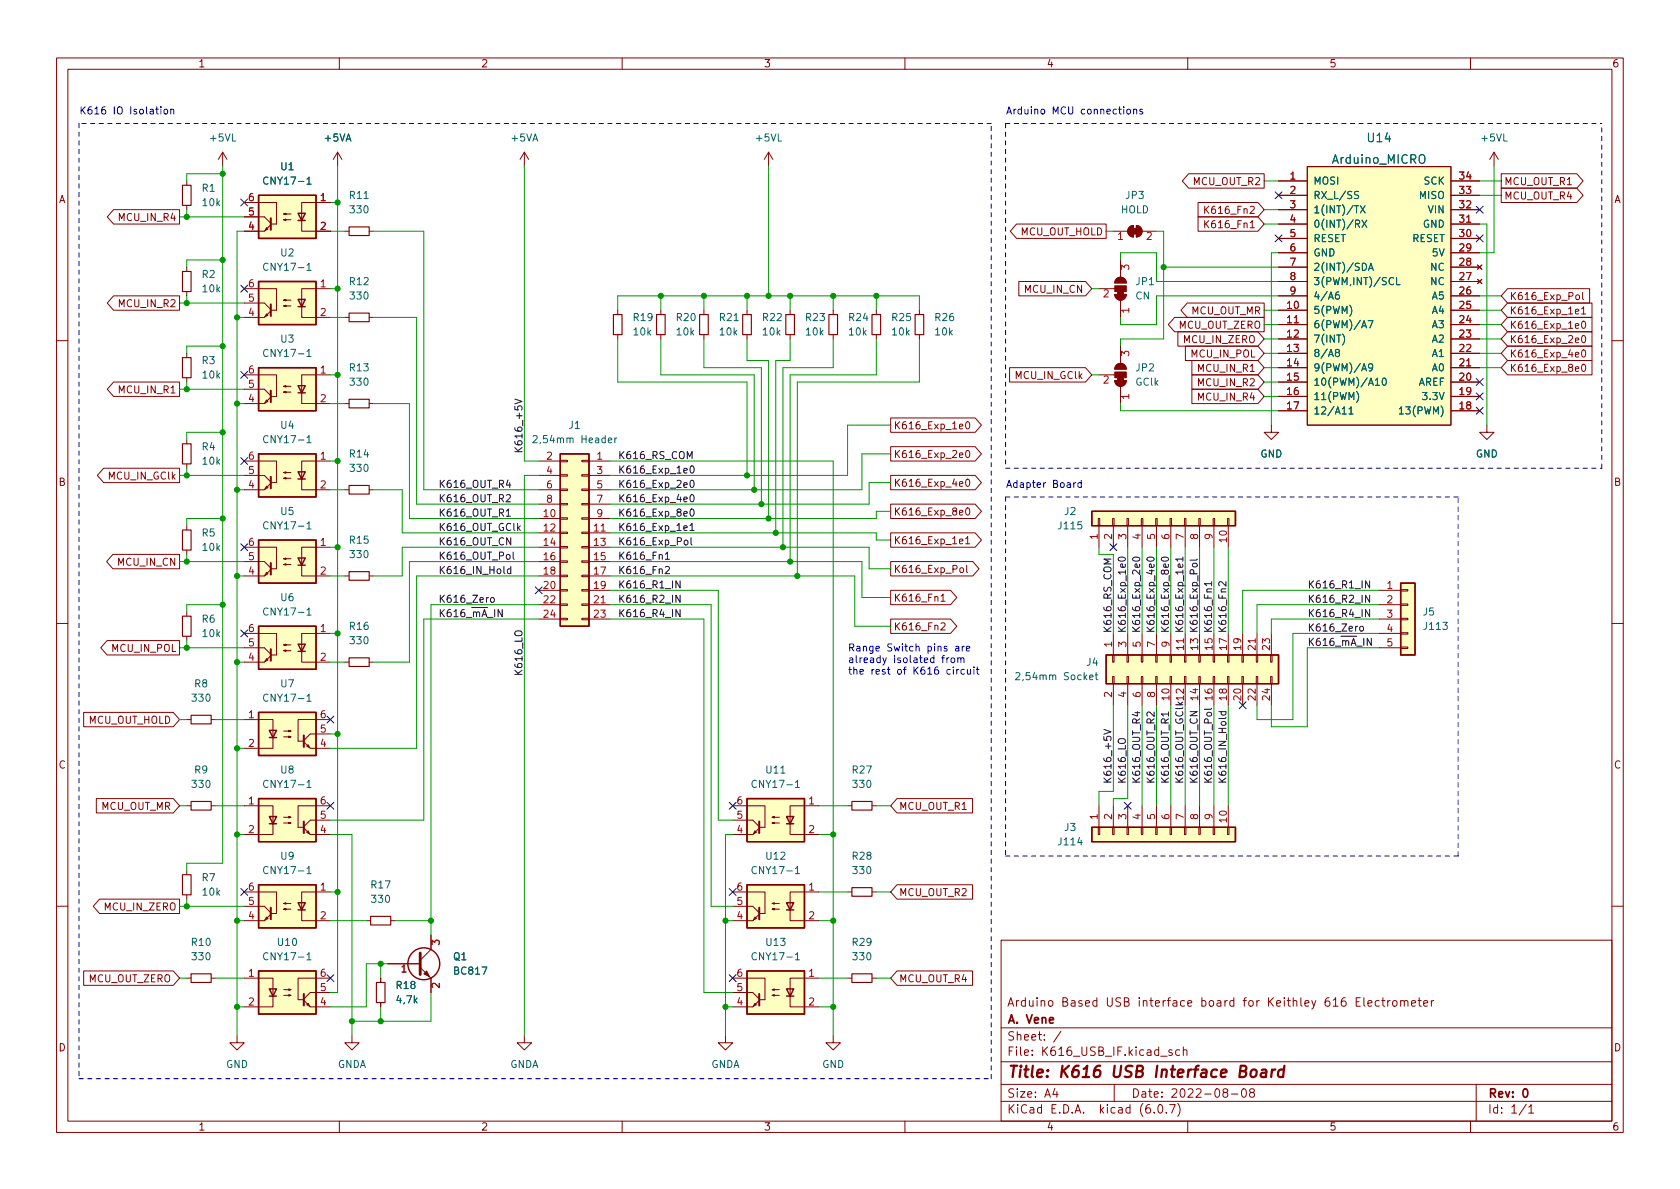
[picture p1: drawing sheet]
<svg xmlns="http://www.w3.org/2000/svg" width="297mm" height="210mm" viewBox="0 0 297 210" stroke-linecap="round" stroke-linejoin="round" font-family="sans-serif">
<defs><g id="words">
<text font-size="2.8" fill="#840000" x="178" y="190.6">Title: K616 USB Interface Board</text>
<g font-size="2.1" fill="#006464">
<text x="235.6" y="29">Arduino_MICRO</text>
<text x="241.9" y="25.1">U14</text>
</g>
<g font-size="2.1" fill="#840000">
<text x="178" y="178">Arduino Based USB interface board for Keithley 616 Electrometer</text>
<text x="178" y="184">Sheet: /</text>
<text x="178" y="181">A. Vene</text>
<text x="178" y="186.7">File: K616_USB_IF.kicad_sch</text>
<text x="178" y="196.9">KiCad E.D.A. kicad (6.0.7)</text>
<text x="178" y="194.1">Size: A4</text>
<text x="200" y="194.1">Date: 2022-08-08</text>
<text x="263" y="194.1">Rev: 0</text>
<text x="263" y="196.9">Id: 1/1</text>
</g>
<g font-size="1.8" fill="#840000">
<text x="35" y="11.9">1</text>
<text x="85" y="11.9">2</text>
<text x="135" y="11.9">3</text>
<text x="185" y="11.9">4</text>
<text x="235" y="11.9">5</text>
<text x="285" y="11.9">6</text>
<text x="10.3" y="35.9">A</text>
<text x="211.1" y="32.7">MCU_OUT_R2</text>
<text x="265.9" y="32.7">MCU_OUT_R1</text>
<text x="265.9" y="35.3">MCU_OUT_R4</text>
<text x="285.3" y="35.9">A</text>
<text x="21.2" y="39.1">MCU_IN_R4</text>
<text x="180.4" y="41.6">MCU_OUT_HOLD</text>
<text x="213.7" y="37.8">K616_Fn2</text>
<text x="213.7" y="40.3">K616_Fn1</text>
<text x="181.3" y="51.8">MCU_IN_CN</text>
<text x="266.9" y="53">K616_Exp_Pol</text>
<text x="21.2" y="54.3">MCU_IN_R2</text>
<text x="208.4" y="58.1">MCU_OUT_ZERO</text>
<text x="210.6" y="55.6">MCU_OUT_MR</text>
<text x="266.9" y="58.1">K616_Exp_1e0</text>
<text x="266.9" y="55.6">K616_Exp_1e1</text>
<text x="209.4" y="60.7">MCU_IN_ZERO</text>
<text x="210.7" y="63.2">MCU_IN_POL</text>
<text x="212.1" y="65.7">MCU_IN_R1</text>
<text x="266.9" y="65.7">K616_Exp_8e0</text>
<text x="266.9" y="60.7">K616_Exp_2e0</text>
<text x="266.9" y="63.2">K616_Exp_4e0</text>
<text x="21.2" y="69.6">MCU_IN_R1</text>
<text x="179.7" y="67">MCU_IN_GClk</text>
<text x="212.1" y="70.8">MCU_IN_R4</text>
<text x="212.1" y="68.3">MCU_IN_R2</text>
<text x="158" y="75.9">K616_Exp_1e0</text>
<text x="158" y="81">K616_Exp_2e0</text>
<text x="10.3" y="85.9">B</text>
<text x="19.4" y="84.8">MCU_IN_GClk</text>
<text x="158" y="86.1">K616_Exp_4e0</text>
<text x="285.3" y="85.9">B</text>
<text x="158" y="91.1">K616_Exp_8e0</text>
<text x="21" y="100">MCU_IN_CN</text>
<text x="158" y="101.3">K616_Exp_Pol</text>
<text x="158" y="96.2">K616_Exp_1e1</text>
<text x="158" y="106.4">K616_Fn1</text>
<text x="158" y="111.5">K616_Fn2</text>
<text x="19.9" y="115.3">MCU_IN_POL</text>
<text x="15.6" y="128">MCU_OUT_HOLD</text>
<text x="10.3" y="135.9">C</text>
<text x="285.3" y="135.9">C</text>
<text x="17.8" y="143.2">MCU_OUT_MR</text>
<text x="158.9" y="143.2">MCU_OUT_R1</text>
<text x="18.6" y="161">MCU_IN_ZERO</text>
<text x="158.9" y="158.5">MCU_OUT_R2</text>
<text x="15.7" y="173.7">MCU_OUT_ZERO</text>
<text x="158.9" y="173.7">MCU_OUT_R4</text>
<text x="10.3" y="185.9">D</text>
<text x="285.3" y="185.9">D</text>
<text x="35" y="199.9">1</text>
<text x="85" y="199.9">2</text>
<text x="135" y="199.9">3</text>
<text x="185" y="199.9">4</text>
<text x="235" y="199.9">5</text>
<text x="285" y="199.9">6</text>
</g>
<g font-size="1.8" fill="#0000c2">
<text x="14" y="20.2">K616 IO Isolation</text>
<text x="177.8" y="20.2">Arduino MCU connections</text>
<text x="177.8" y="86.3">Adapter Board</text>
<text x="149.9" y="115.2">Range Switch pins are</text>
<text x="149.9" y="117.2">already isolated from</text>
<text x="149.9" y="119.3">the rest of K616 circuit</text>
</g>
<g font-size="1.8" fill="#006464">
<text x="37.2" y="25">+5VL</text>
<text x="57.5" y="25">+5VA</text>
<text x="90.5" y="25">+5VA</text>
<text x="133.8" y="25">+5VL</text>
<text x="262" y="25">+5VL</text>
<text x="35.7" y="33.9">R1</text>
<text x="47.2" y="32.6">CNY17-1</text>
<text x="49.7" y="30.1">U1</text>
<text x="61.9" y="35.2">R11</text>
<text x="199.1" y="35.2">JP3</text>
<text x="232.2" y="32.6">MOSI</text>
<text x="232.2" y="35.2">RX_L/SS</text>
<text x="251" y="35.2">MISO</text>
<text x="251.8" y="32.6">SCK</text>
<text x="35.9" y="36.4">10k</text>
<text x="62" y="37.7">330</text>
<text x="198.2" y="37.7">HOLD</text>
<text x="232.2" y="37.7">1(INT)/TX</text>
<text x="232.2" y="40.3">0(INT)/RX</text>
<text x="251.6" y="40.3">GND</text>
<text x="252.6" y="37.7">VIN</text>
<text x="47.2" y="47.9">CNY17-1</text>
<text x="49.7" y="45.3">U2</text>
<text x="232.2" y="42.8">RESET</text>
<text x="232.2" y="45.3">GND</text>
<text x="232.2" y="47.9">2(INT)/SDA</text>
<text x="249.6" y="42.8">RESET</text>
<text x="253" y="47.9">NC</text>
<text x="253.4" y="45.3">5V</text>
<text x="35.7" y="49.1">R2</text>
<text x="35.9" y="51.7">10k</text>
<text x="61.9" y="50.4">R12</text>
<text x="62" y="53">330</text>
<text x="200.8" y="53">CN</text>
<text x="200.9" y="50.4">JP1</text>
<text x="232.2" y="50.4">3(PWM,INT)/SCL</text>
<text x="232.2" y="53">4/A6</text>
<text x="253" y="50.4">NC</text>
<text x="253.3" y="53">A5</text>
<text x="112.1" y="56.8">R19</text>
<text x="112.1" y="59.3">10k</text>
<text x="119.7" y="56.8">R20</text>
<text x="119.7" y="59.3">10k</text>
<text x="127.3" y="56.8">R21</text>
<text x="127.3" y="59.3">10k</text>
<text x="134.9" y="56.8">R22</text>
<text x="134.9" y="59.3">10k</text>
<text x="142.5" y="56.8">R23</text>
<text x="142.6" y="59.3">10k</text>
<text x="150.2" y="56.8">R24</text>
<text x="150.2" y="59.3">10k</text>
<text x="157.8" y="56.8">R25</text>
<text x="157.8" y="59.3">10k</text>
<text x="165.4" y="56.8">R26</text>
<text x="165.4" y="59.3">10k</text>
<text x="232.2" y="55.5">5(PWM)</text>
<text x="232.2" y="58">6(PWM)/A7</text>
<text x="253.3" y="58">A3</text>
<text x="253.3" y="55.5">A4</text>
<text x="35.7" y="64.4">R3</text>
<text x="47.2" y="63.1">CNY17-1</text>
<text x="49.7" y="60.6">U3</text>
<text x="61.9" y="65.7">R13</text>
<text x="200.9" y="65.7">JP2</text>
<text x="232.2" y="60.6">7(INT)</text>
<text x="232.2" y="63.1">8/A8</text>
<text x="232.2" y="65.7">9(PWM)/A9</text>
<text x="253.3" y="65.7">A0</text>
<text x="253.3" y="63.1">A1</text>
<text x="253.3" y="60.6">A2</text>
<text x="35.9" y="66.9">10k</text>
<text x="62" y="68.2">330</text>
<text x="200.8" y="68.2">GClk</text>
<text x="232.2" y="68.2">10(PWM)/A10</text>
<text x="232.2" y="70.7">11(PWM)</text>
<text x="250.7" y="68.2">AREF</text>
<text x="251.9" y="70.7">3.3V</text>
<text x="49.7" y="75.8">U4</text>
<text x="100.6" y="75.8">J1</text>
<text x="232.2" y="73.3">12/A11</text>
<text x="248.1" y="73.3">13(PWM)</text>
<text x="35.7" y="79.6">R4</text>
<text x="35.9" y="82.2">10k</text>
<text x="47.2" y="78.4">CNY17-1</text>
<text x="61.9" y="80.9">R14</text>
<text x="62" y="83.4">330</text>
<text x="95.1" y="78.4">2,54mm Header</text>
<text x="222.8" y="80.9">GND</text>
<text x="260.9" y="80.9">GND</text>
<text x="35.7" y="94.9">R5</text>
<text x="47.2" y="93.6">CNY17-1</text>
<text x="49.7" y="91.1">U5</text>
<text x="187.3" y="93.6">J115</text>
<text x="188.2" y="91.1">J2</text>
<text x="35.9" y="97.4">10k</text>
<text x="61.9" y="96.1">R15</text>
<text x="62" y="98.7">330</text>
<text x="49.7" y="106.3">U6</text>
<text x="35.7" y="110.1">R6</text>
<text x="35.9" y="112.6">10k</text>
<text x="47.2" y="108.8">CNY17-1</text>
<text x="61.9" y="111.4">R16</text>
<text x="62" y="113.9">330</text>
<text x="251.6" y="108.8">J5</text>
<text x="251.9" y="111.4">J113</text>
<text x="192.2" y="117.7">J4</text>
<text x="34.1" y="124.1">330</text>
<text x="34.4" y="121.5">R8</text>
<text x="47.2" y="124.1">CNY17-1</text>
<text x="49.7" y="121.5">U7</text>
<text x="180.4" y="120.3">2,54mm Socket</text>
<text x="34.4" y="136.8">R9</text>
<text x="49.7" y="136.8">U8</text>
<text x="135.5" y="136.8">U11</text>
<text x="150.8" y="136.8">R27</text>
<text x="34.1" y="139.3">330</text>
<text x="47.2" y="139.3">CNY17-1</text>
<text x="133.5" y="139.3">CNY17-1</text>
<text x="150.9" y="139.3">330</text>
<text x="187.3" y="149.5">J114</text>
<text x="188.2" y="146.9">J3</text>
<text x="35.7" y="155.8">R7</text>
<text x="47.2" y="154.6">CNY17-1</text>
<text x="49.7" y="152">U9</text>
<text x="133.5" y="154.6">CNY17-1</text>
<text x="135.5" y="152">U12</text>
<text x="150.8" y="152">R28</text>
<text x="150.9" y="154.6">330</text>
<text x="35.9" y="158.4">10k</text>
<text x="65.7" y="157.1">R17</text>
<text x="65.8" y="159.6">330</text>
<text x="33.9" y="167.3">R10</text>
<text x="49.2" y="167.3">U10</text>
<text x="135.5" y="167.3">U13</text>
<text x="150.8" y="167.3">R29</text>
<text x="34.1" y="169.8">330</text>
<text x="47.2" y="169.8">CNY17-1</text>
<text x="80.2" y="169.8">Q1</text>
<text x="80.4" y="172.3">BC817</text>
<text x="133.5" y="169.8">CNY17-1</text>
<text x="150.9" y="169.8">330</text>
<text x="70.2" y="174.9">R18</text>
<text x="70.2" y="177.4">4,7k</text>
<text x="39.9" y="188.8">GND</text>
<text x="59.6" y="188.8">GNDA</text>
<text x="90.1" y="188.8">GNDA</text>
<text x="125.7" y="188.8">GNDA</text>
<text x="145.4" y="188.8">GND</text>
</g>
<g font-size="1.8" fill="#a90000">
<text x="44" y="35.6">6</text>
<text x="56.7" y="35.6">1</text>
<text x="228.1" y="31.7">1</text>
<text x="228.1" y="34.3">2</text>
<text x="258.1" y="34.3">33</text>
<text x="258.1" y="31.7">34</text>
<text x="44" y="40.6">4</text>
<text x="44" y="38.1">5</text>
<text x="56.7" y="40.6">2</text>
<text x="228.1" y="36.8">3</text>
<text x="228.1" y="39.4">4</text>
<text x="228.1" y="41.9">5</text>
<text x="258.1" y="41.9">30</text>
<text x="258.1" y="39.4">31</text>
<text x="258.1" y="36.8">32</text>
<text x="197.6" y="42.4">1</text>
<text x="199.6" y="47.7" transform="rotate(-90 199.6 47.7)">3</text>
<text x="202.7" y="42.4">2</text>
<text x="228.1" y="44.4">6</text>
<text x="228.1" y="47">7</text>
<text x="258.1" y="47">28</text>
<text x="258.1" y="44.4">29</text>
<text x="44" y="53.3">5</text>
<text x="44" y="50.8">6</text>
<text x="56.7" y="50.8">1</text>
<text x="195.1" y="52.6">2</text>
<text x="228.1" y="49.5">8</text>
<text x="228.1" y="52.1">9</text>
<text x="258.1" y="52.1">26</text>
<text x="258.1" y="49.5">27</text>
<text x="44" y="55.9">4</text>
<text x="56.7" y="55.9">2</text>
<text x="199.6" y="55.4" transform="rotate(-90 199.6 55.4)">1</text>
<text x="227.6" y="54.6">10</text>
<text x="227.6" y="57.1">11</text>
<text x="227.6" y="59.7">12</text>
<text x="258.1" y="59.7">23</text>
<text x="258.1" y="57.1">24</text>
<text x="258.1" y="54.6">25</text>
<text x="199.6" y="63" transform="rotate(-90 199.6 63)">3</text>
<text x="227.6" y="62.2">13</text>
<text x="227.6" y="64.8">14</text>
<text x="258.1" y="64.8">21</text>
<text x="258.1" y="62.2">22</text>
<text x="44" y="71.1">4</text>
<text x="44" y="68.6">5</text>
<text x="44" y="66">6</text>
<text x="56.7" y="66">1</text>
<text x="56.7" y="71.1">2</text>
<text x="195.1" y="67.8">2</text>
<text x="199.6" y="70.6" transform="rotate(-90 199.6 70.6)">1</text>
<text x="227.6" y="67.3">15</text>
<text x="227.6" y="69.8">16</text>
<text x="258.1" y="69.8">19</text>
<text x="258.1" y="67.3">20</text>
<text x="227.6" y="72.4">17</text>
<text x="258.1" y="72.4">18</text>
<text x="44" y="83.8">5</text>
<text x="44" y="81.3">6</text>
<text x="56.7" y="81.3">1</text>
<text x="96.7" y="81.3">2</text>
<text x="96.7" y="83.8">4</text>
<text x="105.6" y="81.3">1</text>
<text x="105.6" y="83.8">3</text>
<text x="44" y="86.4">4</text>
<text x="56.7" y="86.4">2</text>
<text x="96.7" y="86.4">6</text>
<text x="96.7" y="88.9">8</text>
<text x="105.6" y="86.4">5</text>
<text x="105.6" y="88.9">7</text>
<text x="96.2" y="91.4">10</text>
<text x="96.2" y="94">12</text>
<text x="105.1" y="94">11</text>
<text x="105.6" y="91.4">9</text>
<text x="194.1" y="95.4" transform="rotate(-90 194.1 95.4)">1</text>
<text x="196.6" y="95.4" transform="rotate(-90 196.6 95.4)">2</text>
<text x="199.1" y="95.4" transform="rotate(-90 199.1 95.4)">3</text>
<text x="201.7" y="95.4" transform="rotate(-90 201.7 95.4)">4</text>
<text x="204.2" y="95.4" transform="rotate(-90 204.2 95.4)">5</text>
<text x="206.8" y="95.4" transform="rotate(-90 206.8 95.4)">6</text>
<text x="209.3" y="95.4" transform="rotate(-90 209.3 95.4)">7</text>
<text x="211.8" y="95.4" transform="rotate(-90 211.8 95.4)">8</text>
<text x="214.4" y="95.4" transform="rotate(-90 214.4 95.4)">9</text>
<text x="216.9" y="95.8" transform="rotate(-90 216.9 95.8)">10</text>
<text x="44" y="101.6">4</text>
<text x="44" y="99.1">5</text>
<text x="44" y="96.5">6</text>
<text x="56.7" y="96.5">1</text>
<text x="56.7" y="101.6">2</text>
<text x="96.2" y="96.5">14</text>
<text x="96.2" y="99.1">16</text>
<text x="96.2" y="101.6">18</text>
<text x="105.1" y="96.5">13</text>
<text x="105.1" y="99.1">15</text>
<text x="105.1" y="101.6">17</text>
<text x="96.2" y="104.1">20</text>
<text x="96.2" y="106.7">22</text>
<text x="105.1" y="104.1">19</text>
<text x="105.1" y="106.7">21</text>
<text x="245.3" y="104.1">1</text>
<text x="245.3" y="106.7">2</text>
<text x="44" y="111.8">6</text>
<text x="56.7" y="111.8">1</text>
<text x="96.2" y="109.2">24</text>
<text x="105.1" y="109.2">23</text>
<text x="245.3" y="109.2">3</text>
<text x="245.3" y="111.8">4</text>
<text x="44" y="116.8">4</text>
<text x="44" y="114.3">5</text>
<text x="56.7" y="116.8">2</text>
<text x="196.6" y="114.4" transform="rotate(-90 196.6 114.4)">1</text>
<text x="199.1" y="114.4" transform="rotate(-90 199.1 114.4)">3</text>
<text x="201.7" y="114.4" transform="rotate(-90 201.7 114.4)">5</text>
<text x="204.2" y="114.4" transform="rotate(-90 204.2 114.4)">7</text>
<text x="206.8" y="114.4" transform="rotate(-90 206.8 114.4)">9</text>
<text x="219.5" y="114.9" transform="rotate(-90 219.5 114.9)">19</text>
<text x="222" y="114.9" transform="rotate(-90 222 114.9)">21</text>
<text x="224.5" y="114.9" transform="rotate(-90 224.5 114.9)">23</text>
<text x="245.3" y="114.3">5</text>
<text x="196.6" y="123.3" transform="rotate(-90 196.6 123.3)">2</text>
<text x="199.1" y="123.3" transform="rotate(-90 199.1 123.3)">4</text>
<text x="201.7" y="123.3" transform="rotate(-90 201.7 123.3)">6</text>
<text x="204.2" y="123.3" transform="rotate(-90 204.2 123.3)">8</text>
<text x="206.8" y="123.8" transform="rotate(-90 206.8 123.8)">10</text>
<text x="211.8" y="123.8" transform="rotate(-90 211.8 123.8)">14</text>
<text x="214.4" y="123.8" transform="rotate(-90 214.4 123.8)">16</text>
<text x="216.9" y="123.8" transform="rotate(-90 216.9 123.8)">18</text>
<text x="219.5" y="123.8" transform="rotate(-90 219.5 123.8)">20</text>
<text x="222" y="123.8" transform="rotate(-90 222 123.8)">22</text>
<text x="224.5" y="123.8" transform="rotate(-90 224.5 123.8)">24</text>
<text x="44" y="127">1</text>
<text x="56.7" y="129.5">5</text>
<text x="56.7" y="127">6</text>
<text x="44" y="132.1">2</text>
<text x="56.7" y="132.1">4</text>
<text x="44" y="142.2">1</text>
<text x="56.7" y="142.2">6</text>
<text x="130.3" y="142.2">6</text>
<text x="143" y="142.2">1</text>
<text x="44" y="147.3">2</text>
<text x="56.7" y="147.3">4</text>
<text x="56.7" y="144.8">5</text>
<text x="130.3" y="147.3">4</text>
<text x="130.3" y="144.8">5</text>
<text x="143" y="147.3">2</text>
<text x="194.1" y="144.9" transform="rotate(-90 194.1 144.9)">1</text>
<text x="196.6" y="144.9" transform="rotate(-90 196.6 144.9)">2</text>
<text x="199.1" y="144.9" transform="rotate(-90 199.1 144.9)">3</text>
<text x="201.7" y="144.9" transform="rotate(-90 201.7 144.9)">4</text>
<text x="204.2" y="144.9" transform="rotate(-90 204.2 144.9)">5</text>
<text x="206.8" y="144.9" transform="rotate(-90 206.8 144.9)">6</text>
<text x="209.3" y="144.9" transform="rotate(-90 209.3 144.9)">7</text>
<text x="211.8" y="144.9" transform="rotate(-90 211.8 144.9)">8</text>
<text x="214.4" y="144.9" transform="rotate(-90 214.4 144.9)">9</text>
<text x="216.9" y="145.4" transform="rotate(-90 216.9 145.4)">10</text>
<text x="44" y="160">5</text>
<text x="44" y="157.5">6</text>
<text x="56.7" y="157.5">1</text>
<text x="130.3" y="160">5</text>
<text x="130.3" y="157.5">6</text>
<text x="143" y="157.5">1</text>
<text x="44" y="162.6">4</text>
<text x="56.7" y="162.6">2</text>
<text x="77.7" y="167.1" transform="rotate(-90 77.7 167.1)">3</text>
<text x="130.3" y="162.6">4</text>
<text x="143" y="162.6">2</text>
<text x="44" y="172.7">1</text>
<text x="56.7" y="172.7">6</text>
<text x="70.9" y="172">1</text>
<text x="130.3" y="172.7">6</text>
<text x="143" y="172.7">1</text>
<text x="44" y="177.8">2</text>
<text x="56.7" y="177.8">4</text>
<text x="56.7" y="175.3">5</text>
<text x="77.7" y="174.7" transform="rotate(-90 77.7 174.7)">2</text>
<text x="130.3" y="177.8">4</text>
<text x="130.3" y="175.3">5</text>
<text x="143" y="177.8">2</text>
</g>
<g font-size="1.8" fill="#0f0f0f">
<text x="92.4" y="80.3" transform="rotate(-90 92.4 80.3)">K616_+5V</text>
<text x="109.2" y="83.7">K616_Exp_1e0</text>
<text x="109.2" y="81.2">K616_RS_COM</text>
<text x="77.5" y="86.3">K616_OUT_R4</text>
<text x="77.5" y="88.8">K616_OUT_R2</text>
<text x="109.2" y="88.8">K616_Exp_4e0</text>
<text x="109.2" y="86.3">K616_Exp_2e0</text>
<text x="77.5" y="91.3">K616_OUT_R1</text>
<text x="77.5" y="93.9">K616_OUT_GClk</text>
<text x="109.2" y="91.3">K616_Exp_8e0</text>
<text x="109.2" y="93.9">K616_Exp_1e1</text>
<text x="77.5" y="96.4">K616_OUT_CN</text>
<text x="77.5" y="101.5">K616_IN_Hold</text>
<text x="77.5" y="99">K616_OUT_Pol</text>
<text x="109.2" y="96.4">K616_Exp_Pol</text>
<text x="109.2" y="99">K616_Fn1</text>
<text x="109.2" y="101.5">K616_Fn2</text>
<text x="77.5" y="106.6">K616_Zero</text>
<text x="109.2" y="104">K616_R1_IN</text>
<text x="109.2" y="106.6">K616_R2_IN</text>
<text x="231.1" y="104">K616_R1_IN</text>
<text x="231.1" y="106.6">K616_R2_IN</text>
<text x="77.5" y="109.1">K616_~{mA}_IN</text>
<text x="109.2" y="109.1">K616_R4_IN</text>
<text x="196.5" y="112" transform="rotate(-90 196.5 112)">K616_RS_COM</text>
<text x="199" y="112" transform="rotate(-90 199 112)">K616_Exp_1e0</text>
<text x="201.6" y="112" transform="rotate(-90 201.6 112)">K616_Exp_2e0</text>
<text x="204.1" y="112" transform="rotate(-90 204.1 112)">K616_Exp_4e0</text>
<text x="206.7" y="112" transform="rotate(-90 206.7 112)">K616_Exp_8e0</text>
<text x="231.1" y="109.1">K616_R4_IN</text>
<text x="231.1" y="111.7">K616_Zero</text>
<text x="92.4" y="119.6" transform="rotate(-90 92.4 119.6)">K616_LO</text>
<text x="209.3" y="114.9" transform="rotate(-90 209.3 114.9)">11 K616_Exp_1e1</text>
<text x="211.8" y="114.9" transform="rotate(-90 211.8 114.9)">13 K616_Exp_Pol</text>
<text x="214.4" y="114.9" transform="rotate(-90 214.4 114.9)">15 K616_Fn1</text>
<text x="216.9" y="114.9" transform="rotate(-90 216.9 114.9)">17 K616_Fn2</text>
<text x="231.1" y="114.2">K616_~{mA}_IN</text>
<text x="196.5" y="138.7" transform="rotate(-90 196.5 138.7)">K616_+5V</text>
<text x="199" y="138.7" transform="rotate(-90 199 138.7)">K616_LO</text>
<text x="201.6" y="138.7" transform="rotate(-90 201.6 138.7)">K616_OUT_R4</text>
<text x="204.1" y="138.7" transform="rotate(-90 204.1 138.7)">K616_OUT_R2</text>
<text x="206.7" y="138.7" transform="rotate(-90 206.7 138.7)">K616_OUT_R1</text>
<text x="209.2" y="138.7" transform="rotate(-90 209.2 138.7)">K616_OUT_GClk 12</text>
<text x="211.7" y="138.7" transform="rotate(-90 211.7 138.7)">K616_OUT_CN</text>
<text x="214.3" y="138.7" transform="rotate(-90 214.3 138.7)">K616_OUT_Pol</text>
<text x="216.8" y="138.7" transform="rotate(-90 216.8 138.7)">K616_IN_Hold</text>
</g>
</g></defs>
<g fill="none" stroke="#840000" stroke-width=".18">
<path d="M10 10.2h277v190.1h-277zM12 12.2h273v186.1h-273zM60 10.2v2M110 10.2v2M160 10.2v2M210 10.2v2M260 10.2v2M20.1 37.1h11.6v2.5h-11.6l-1.1-1.3zM33 32v.8M33 36.3v.8M39.4 26.9l-.8 1.3M39.4 26.9v2.6"/>
<path d="M39.4 26.9l.7 1.3M43.2 35.8h5.7v3.8h-1M43.2 38.3h3.5l1.2 1.2M47.9 39.7l-1.2 1.2h-3.5M50.2 38.9l.3-.2v.3l-.3-.1h1.2M50.2 37.8l.3-.1v.3l-.3-.2h1.2M53.3 39v1.9h5.1M58.4 35.8h-5.1v3.3M59.7 26.9l-.8 1.3M59.7 26.9v2.6M59.7 26.9l.8 1.3M92.7 26.9l-.8 1.3"/>
<path d="M92.7 26.9v2.6M92.7 26.9l.8 1.3M135.9 26.9l-.8 1.3M135.9 26.9v2.6M135.9 26.9l.8 1.3M179.7 39.6h15.9v2.6h-15.9l-1.1-1.3zM200.9 39.9a1.02 1.02 0 0 1 1 1 1.02 1.02 0 0 1-1 1zM210.2 30.7h13.3v2.6h-13.3l-1.2-1.3zM211.8 35.8h10.6l1.1 1.3-1.1 1.2h-10.6zM211.8 38.3h10.6l1.1 1.3-1.1 1.3h-10.6zM213 36.5v1.2M213 39v1.3"/>
<path d="M213.2 37l.5 .7M213.2 39.6l.5 .7M213.7 36.5l-.7 .7M213.7 39l-.7 .7M226.1 32h5M226.1 34.5h5M226.1 37.1h5M226.1 39.6h5M231.1 29.5h25.4v45.7h-25.4zM256.5 32h5.1M256.5 34.5h5.1M256.5 37.1h5.1"/>
<path d="M256.5 39.6h5.1M264.2 26.9l-.8 1.3M264.2 26.9v2.6M264.2 26.9l.7 1.3M265.4 30.7h13.4l1.1 1.3-1.1 1.3h-13.4zM265.4 33.3h13.4l1.1 1.2-1.1 1.3h-13.4zM20.1 52.3h11.6v2.6h-11.6l-1.1-1.3zM33 47.2v.8M33 51.6v.7M43.2 51h5.7v3.9h-1M43.2 53.6h3.5l1.2 1.1M47.1 40.3l.3 .2-.5 .3z"/>
<path d="M47.1 55.5l.3 .2-.5 .3zM47.9 55l-1.2 1.1h-3.5M50.2 54.1l.3-.1v.2l-.3-.1h1.2M50.2 53.1l.3-.1v.2l-.3-.1h1.2M53.3 54.2v1.9h5.1M58.4 51h-5.1v3.4M61 40.9h.7M61 56.1h.7M65.3 40.9h.7M65.3 56.1h.7M109.2 54.9v.7M109.2 59.2v.7"/>
<path d="M116.8 54.9v.7M116.8 59.2v.7M124.5 54.9v.7M124.5 59.2v.7M132.1 54.9v.7M132.1 59.2v.7M139.7 54.9v.7M139.7 59.2v.7M147.3 54.9v.7M147.3 59.2v.7M154.9 54.9v.7M154.9 59.2v.7"/>
<path d="M162.6 54.9v.7M162.6 59.2v.7M180.1 49.8h11.8l1.1 1.2-1.1 1.3h-11.8zM194.3 51h2.8M196.8 40.9h2.6M197.1 52.1h2a1.02 1.02 0 0 1-1 1 1.02 1.02 0 0 1-1-1zM197.4 49.3a1.02 1.02 0 0 1 1.1-.2 1.02 1.02 0 0 1 .6 .9h-2zM198.1 46v3M198.1 53.1v3M199.7 40.2l.7-.3v2a1.02 1.02 0 0 1-.9-.6 1.02 1.02 0 0 1 .2-1.1zM201.9 40.9h2.6M207.7 56.1h15.8v2.6h-15.8l-1.1-1.3z"/>
<path d="M208.3 58.7h14.1l1.1 1.2-1.1 1.3h-14.1zM209.9 53.6h13.6v2.5h-13.6l-1.1-1.2zM226.1 54.9h5M226.1 57.4h5M226.1 59.9h5M226.1 52.3h5M226.1 49.8h5M226.1 47.2h5M226.1 44.7h5M226.1 42.2h5M256.5 54.9h5.1M256.5 57.4h5.1"/>
<path d="M256.5 59.9h5.1M256.5 52.3h5.1M256.5 49.8h5.1M256.5 47.2h5.1M256.5 44.7h5.1M256.5 42.2h5.1M261.2 49.4l.8 .8M261.2 46.9l.8 .7M262 49.4l-.8 .8M262 46.9l-.8 .7M266.5 51h14.6v2.6h-14.6l-1.1-1.3zM266.5 56.1h15v2.6h-15l-1.1-1.3z"/>
<path d="M266.5 58.7h15v2.5h-15l-1.1-1.3zM266.5 53.6h15v2.5h-15l-1.1-1.2zM278.7 52.2l.3-.1 .3 .3v.3l-.3 .3-.3-.1-.1-.2zM279.6 54.6l.4-.3v1.2M279.6 55.5h.8M279.8 56.9l.1-.1a.68 .68 0 0 1 .5 .6 .68 .68 0 0 1-.5 .7l-.1-.2-.2-.3zM279.8 59.5l.1-.2a.68 .68 0 0 1 .5 .7 .68 .68 0 0 1-.5 .6l-.1-.1-.2-.4zM279.8 51.7v1.1l.2 .2M10 60.2h2M20.1 67.6h11.6v2.5h-11.6l-1.1-1.3zM33 62.5v.7M33 66.8v.8"/>
<path d="M33 77.7v.8M43.2 66.3h5.7v3.8h-1M43.2 68.8h3.5l1.2 1.2M47.1 70.7l.3 .3-.5 .2zM47.9 70.2l-1.2 1.2h-3.5M50.2 69.3l.3-.1v.3l-.3-.2h1.2M50.2 68.3l.3-.1v.2l-.3-.1h1.2M53.3 69.5v1.9h5.1M58.4 66.3h-5.1v3.3M61 71.4h.7M65.3 71.4h.7M157.5 73.9h14.9l1.1 1.3-1.1 1.2h-14.9z"/>
<path d="M157.5 79h14.9l1.1 1.3-1.1 1.2h-14.9zM170.9 74.6h.1a.68 .68 0 0 1 .5 .6 .68 .68 0 0 1-.5 .6 .84 .84 0 0 1-.1-1.2zM170.9 79.7h.1a.68 .68 0 0 1 .5 .6 .68 .68 0 0 1-.5 .6 .84 .84 0 0 1-.1-1.2zM178.5 65h13.4l1.1 1.3-1.1 1.3h-13.4zM194.3 66.3h2.8M197.1 67.3h2a1.02 1.02 0 0 1-1 1 1.02 1.02 0 0 1-1-1zM197.4 64.6a1.02 1.02 0 0 1 1.1-.3 1.02 1.02 0 0 1 .6 1h-2zM198.1 61.2v3.1M198.1 68.3v3.1M209.6 61.2h12.8l1.1 1.3-1.1 1.2h-12.8zM210.7 63.7h11.7l1.1 1.3-1.1 1.3h-11.7zM210.7 68.8h11.7l1.1 1.3-1.1 1.3h-11.7z"/>
<path d="M210.7 66.3h11.7l1.1 1.3-1.1 1.2h-11.7zM224.8 75.2v1.2h1.3l-1.3 1.3-1.3-1.3h1.3M226.1 62.5h5M226.1 65h5M226.1 67.6h5M226.1 70.1h5M226.1 72.6h5M256.5 62.5h5.1M256.5 65h5.1M256.5 67.6h5.1M256.5 70.1h5.1M256.5 72.6h5.1"/>
<path d="M262.9 75.2v1.2h1.3l-1.3 1.3-1.3-1.3h1.3M266.5 63.7h15v2.6h-15l-1.1-1.3zM266.5 61.2h15v2.5h-15l-1.1-1.2zM279.8 64.5l.1-.1a.68 .68 0 0 1 .5 .6 .68 .68 0 0 1-.5 .7l-.1-.1-.2-.4zM279.8 62l.1-.1a.68 .68 0 0 1 .5 .6 .68 .68 0 0 1-.5 .6l-.1-.1-.2-.3zM285 60.2h2M18.3 82.8h13.4v2.5h-13.4l-1.1-1.2zM20 98h11.7v2.6h-11.7l-1.2-1.3zM33 82v.8M33 93v.7M33 97.3v.7M43.2 81.5h5.7v3.8h-1"/>
<path d="M43.2 96.8h5.7v3.8h-1M43.2 84.1h3.5l1.2 1.1M43.2 99.3h3.5l1.2 1.2M47.1 86l.3 .2-.5 .3zM47.9 85.5l-1.2 1.1h-3.5M50.2 84.6l.3-.2v.3l-.3-.1h1.2M50.2 83.6l.3-.2v.3l-.3-.1h1.2M50.2 99.8l.3-.1v.2l-.3-.1h1.2M50.2 98.8l.3-.1v.2l-.3-.1h1.2M53.3 84.7v1.9h5.1M53.3 99.9v1.9h5.1M58.4 81.5h-5.1v3.3"/>
<path d="M58.4 96.8h-5.1v3.3M61 86.6h.7M65.3 86.6h.7M95.2 86.6h3.9M95.2 84.1h3.9M95.2 81.5h3.9M95.2 91.7h3.9M95.2 94.2h3.9M95.2 96.8h3.9M95.2 99.3h3.9M95.2 89.1h3.9M99.1 99.2h1.2v.2h-1.2z"/>
<path d="M99.1 96.6h1.2v.3h-1.2zM99.1 94.1h1.2v.3h-1.2zM99.1 91.6h1.2v.2h-1.2zM99.1 89h1.2v.3h-1.2zM99.1 86.5h1.2v.2h-1.2zM99.1 83.9h1.2v.3h-1.2zM99.1 81.4h1.2v.3h-1.2zM102.9 99.2h1.2v.2h-1.2zM102.9 96.6h1.2v.3h-1.2zM102.9 94.1h1.2v.3h-1.2zM102.9 91.6h1.2v.2h-1.2zM102.9 89h1.2v.3h-1.2z"/>
<path d="M102.9 86.5h1.2v.2h-1.2zM102.9 83.9h1.2v.3h-1.2zM102.9 81.4h1.2v.3h-1.2zM104.1 86.6h3.8M104.1 84.1h3.8M104.1 81.5h3.8M104.1 91.7h3.8M104.1 94.2h3.8M104.1 96.8h3.8M104.1 99.3h3.8M104.1 89.1h3.8M157.5 89.1h14.9l1.1 1.3-1.1 1.3h-14.9z"/>
<path d="M157.5 84.1h14.9l1.1 1.2-1.1 1.3h-14.9zM157.5 99.3h14.5l1.1 1.3-1.1 1.2h-14.5zM157.5 94.2h14.9l1.1 1.3-1.1 1.3h-14.9zM170.7 95.3l.4-.4v1.3M170.7 96.2h.8M170.9 89.9l.1-.1a.68 .68 0 0 1 .5 .6 .68 .68 0 0 1-.5 .7 .84 .84 0 0 1-.1-1.2zM170.9 84.8l.1-.1a.68 .68 0 0 1 .5 .7 .68 .68 0 0 1-.5 .6 .84 .84 0 0 1-.1-1.2zM170.9 100v1.1l.2 .1M194.2 91.7h.2v1.3h-.2zM194.3 93v3.8M196.7 91.7h.3v1.3h-.3zM196.8 93v3.8"/>
<path d="M199.3 91.7h.2v1.3h-.2zM199.4 93v3.8M201.8 91.7h.3v1.3h-.3zM201.9 93v3.8M204.3 91.7h.3v1.3h-.3zM204.5 93v3.8M206.9 91.7h.2v1.3h-.2zM207 93v3.8M209.4 91.7h.3v1.3h-.3zM209.5 93v3.8M212 91.7h.2v1.3h-.2zM212.1 93v3.8"/>
<path d="M214.5 91.7h.3v1.3h-.3zM214.6 93v3.8M217 91.7h.3v1.3h-.3zM217.2 93v3.8M10 110.2h2M18.9 113.3h12.8v2.5h-12.8l-1.1-1.3zM33 108.2v.8M33 112.5v.8M43.2 112h5.7v3.8h-1M43.2 114.5h3.5l1.2 1.2M47.1 116.5l.3 .2-.5 .3zM47.1 101.2l.3 .3-.5 .2z"/>
<path d="M47.9 115.9l-1.2 1.2h-3.5M47.9 100.7l-1.2 1.1h-3.5M50.2 115.1l.3-.2v.3l-.3-.1h1.2M50.2 114l.3-.1v.3l-.3-.2h1.2M53.3 115.2v1.9h5.1M58.4 112h-5.1v3.3M61 117.1h.7M61 101.8h.7M65.3 117.1h.7M65.3 101.8h.7M95.2 104.4h3.9M95.2 106.9h3.9"/>
<path d="M95.2 109.5h3.9M95.2 101.8h3.9M99.1 109.3h1.2v.3h-1.2zM99.1 106.8h1.2v.3h-1.2zM99.1 104.3h1.2v.2h-1.2zM99.1 101.7h1.2v.3h-1.2zM102.9 109.3h1.2v.3h-1.2zM102.9 106.8h1.2v.3h-1.2zM102.9 104.3h1.2v.2h-1.2zM102.9 101.7h1.2v.3h-1.2zM104.1 104.4h3.8M104.1 106.9h3.8"/>
<path d="M104.1 109.5h3.8M104.1 101.8h3.8M157.5 104.4h10.6l1.1 1.3-1.1 1.2h-10.6zM157.5 109.5h10.6l1.1 1.2-1.1 1.3h-10.6zM166.4 105.4l.3-.3v1.2M166.4 110.3l.5-.2 .2 .4-.8 .9h.8M166.4 106.3h.7M169.8 100.5l.1-.1 .4 .1 .1 .5-.2 .2h-.3l-.1-.1zM196.7 115.8h.3v1.3h-.3zM196.7 119.6h.3v1.3h-.3zM196.8 112v3.8M199.3 115.8h.2v1.3h-.2z"/>
<path d="M199.3 119.6h.2v1.3h-.2zM199.4 112v3.8M201.8 115.8h.3v1.3h-.3zM201.8 119.6h.3v1.3h-.3zM201.9 112v3.8M204.3 115.8h.3v1.3h-.3zM204.3 119.6h.3v1.3h-.3zM204.5 112v3.8M206.9 115.8h.2v1.3h-.2zM206.9 119.6h.2v1.3h-.2zM207 112v3.8M209.4 115.8h.3v1.3h-.3z"/>
<path d="M209.4 119.6h.3v1.3h-.3zM209.5 112v3.8M212 115.8h.2v1.3h-.2zM212 119.6h.2v1.3h-.2zM212.1 112v3.8M214.5 115.8h.3v1.3h-.3zM214.5 119.6h.3v1.3h-.3zM214.6 112v3.8M217 115.8h.3v1.3h-.3zM217 119.6h.3v1.3h-.3zM217.2 112v3.8M219.6 115.8h.2v1.3h-.2z"/>
<path d="M219.6 119.6h.2v1.3h-.2zM219.7 112v3.8M222.1 115.8h.3v1.3h-.3zM222.1 119.6h.3v1.3h-.3zM222.2 112v3.8M224.7 115.8h.2v1.3h-.2zM224.7 119.6h.2v1.3h-.2zM224.8 112v3.8M243.8 114.5h3.8M243.8 112h3.8M243.8 104.4h3.8M243.8 106.9h3.8"/>
<path d="M243.8 109.5h3.8M247.6 114.4h1.3v.3h-1.3zM247.6 111.9h1.3v.2h-1.3zM247.6 109.3h1.3v.3h-1.3zM247.6 106.8h1.3v.3h-1.3zM247.6 104.3h1.3v.2h-1.3zM285 110.2h2M14.8 126h15.8l1.1 1.2-1.1 1.3h-15.8zM33 127.2h.8M37.3 127.2h.8M43.2 127.2h5.1v3.4M48.3 130.4v1.9h-5.1"/>
<path d="M50.2 130.3h1.2l-.3 .1v-.2l.3 .1M50.2 129.3h1.2l-.3 .1v-.2l.3 .1M53.7 131.2l1.2 1.1h3.5M54.2 131.9l.3-.2 .2 .5zM58.4 127.2h-5.7v3.9h1M58.4 129.8h-3.5l-1.2 1.1M196.8 120.9v3.8M199.4 120.9v3.8M201.9 120.9v3.8M204.5 120.9v3.8M207 120.9v3.8M209.5 120.9v3.8"/>
<path d="M212.1 120.9v3.8M214.6 120.9v3.8M217.2 120.9v3.8M219.7 120.9v3.8M222.2 120.9v3.8M224.8 120.9v3.8M17 141.2h13.6l1.1 1.3-1.1 1.3h-13.6zM17.6 159h14.1v2.5h-14.1l-1.1-1.2zM33 153.9v.8M33 158.2v.8M33 142.5h.8M37.3 142.5h.8"/>
<path d="M43.2 142.5h5.1v3.3M43.2 157.7h5.7v3.8h-1M48.3 145.7v1.9h-5.1M50.2 145.5h1.2l-.3 .2v-.3l.3 .1M50.2 144.5h1.2l-.3 .1v-.2l.3 .1M50.2 159.8l.3-.2v.3l-.3-.1h1.2M53.7 146.4l1.2 1.2h3.5M54.2 147.2l.3-.3 .2 .5zM58.4 142.5h-5.7v3.8h1M58.4 157.7h-5.1v3.3M58.4 145h-3.5l-1.2 1.2M129.5 142.5h5.8v3.8h-1.1"/>
<path d="M129.5 157.7h5.8v3.8h-1.1M129.5 145h3.6l1.1 1.2M133.5 146.9l.2 .3-.5 .2zM134.2 146.4l-1.1 1.2h-3.6M136.5 145.5l.4-.1v.3l-.4-.2h1.3M136.5 144.5l.4-.1v.2l-.4-.1h1.3M136.5 159.8l.4-.2v.3l-.4-.1h1.3M139.7 145.7v1.9h5.1M144.8 142.5h-5.1v3.3M144.8 157.7h-5.1v3.3M149.9 142.5h.7M149.9 157.7h.7"/>
<path d="M154.2 142.5h.7M154.2 157.7h.7M158.6 141.2h13.4v2.6h-13.4l-1.1-1.3zM158.6 156.5h13.4v2.5h-13.4l-1.1-1.3zM194.2 146.3h.2v1.3h-.2zM194.3 142.5v3.8M196.7 146.3h.3v1.3h-.3zM196.8 142.5v3.8M199.3 146.3h.2v1.3h-.2zM199.4 142.5v3.8M201.8 146.3h.3v1.3h-.3zM201.9 142.5v3.8"/>
<path d="M204.3 146.3h.3v1.3h-.3zM204.5 142.5v3.8M206.9 146.3h.2v1.3h-.2zM207 142.5v3.8M209.4 146.3h.3v1.3h-.3zM209.5 142.5v3.8M212 146.3h.2v1.3h-.2zM212.1 142.5v3.8M214.5 146.3h.3v1.3h-.3zM214.6 142.5v3.8M217 146.3h.3v1.3h-.3zM217.2 142.5v3.8"/>
<path d="M10 160.2h2M14.8 171.7h15.8l1.1 1.3-1.1 1.2h-15.8zM33 173h.8M37.3 173h.8M43.2 173h5.1v3.3M43.2 160.3h3.5l1.2 1.1M47.1 162.2l.3 .2-.5 .3zM47.9 161.7l-1.2 1.1h-3.5M48.3 176.1v1.9h-5.1M50.2 160.8l.3-.2v.3l-.3-.1h1.2M50.2 176h1.2l-.3 .1v-.2l.3 .1M50.2 175h1.2l-.3 .1v-.2l.3 .1"/>
<path d="M53.3 160.9v1.9h5.1M53.7 176.9l1.2 1.1h3.5M54.2 177.7l.3-.3 .2 .5zM58.4 173h-5.7v3.8h1M58.4 175.5h-3.5l-1.2 1.2M64.8 162.8h.7M67.3 173v.7M67.3 177.3v.7M68.6 170.4h5.7M69.1 162.8h.7M74.3 171.1l1.9 1.9v2.5M76.2 165.3v2.6l-1.9 1.9"/>
<path d="M129.5 173h5.8v3.8h-1.1M129.5 160.3h3.6l1.1 1.1M129.5 175.5h3.6l1.1 1.2M133.5 177.4l.2 .3-.5 .2zM133.5 162.2l.2 .2-.5 .3zM134.2 161.7l-1.1 1.1h-3.6M134.2 176.9l-1.1 1.1h-3.6M136.5 176l.4-.1v.2l-.4-.1h1.3M136.5 175l.4-.1v.2l-.4-.1h1.3M136.5 160.8l.4-.2v.3l-.4-.1h1.3M139.7 176.1v1.9h5.1M139.7 160.9v1.9h5.1"/>
<path d="M144.8 173h-5.1v3.3M149.9 173h.7M154.2 173h.7M158.6 171.7h13.4v2.5h-13.4l-1.1-1.2zM177 166.3h108v32h-108zM239.8 177.1h.5M240.5 176.4h-.7v1.5h.7M241.1 176.4v1.3l.3 .2M241.9 177.4l.7-.1-.1-.3-.4-.1-.2 .2v.8h.6M243.9 177l-.5-.1-.3 .3v.4l.2 .3h.6M244.3 176.9h.6M244.5 176.4v1.3l.4 .2"/>
<path d="M245.4 176.9v1M245.8 176.9l-.3 .1-.1 .2M246.4 177l.3-.1 .3 .3v.4l-.3 .3h-.3l-.2-.3v-.4zM247.6 177.1l.3-.2 .3 .1 .1 .9M247.6 176.9v1M248.3 177.1l.2-.2 .4 .1v.9M249.6 177.4l.7-.1-.1-.3-.4-.1-.2 .2v.8h.6M250.7 176.9h.6M250.9 176.4v1.3l.4 .2M251.7 177.4l.7-.1v-.3l-.5-.1-.2 .2 .1 .8h.6M253.1 176.9v1M253.5 176.9l-.3 .1-.1 .2"/>
<path d="M285 160.2h2M41.9 183.1v1.3h1.3l-1.3 1.3-1.3-1.3h1.3M60 198.3v2M62.2 183.1v1.3h1.3l-1.3 1.3-1.2-1.3h1.2M92.7 183.1v1.3h1.3l-1.3 1.3-1.3-1.3h1.3M110 198.3v2M128.3 183.1v1.3h1.2l-1.2 1.3-1.3-1.3h1.3M147.3 183.1v1.3h1.3l-1.3 1.3-1.3-1.3h1.3M160 198.3v2M177 194.8h108M177 191.8h108M177 187.8h108"/>
<path d="M177 181.8h108M186.5 192.5l-.4 1h1M186.9 193v1M187.6 182.4l-1.3 1.9M197 191.8v3M204.1 196.7v.1M204.9 195.4l.2-.1a.81 .81 0 0 1 .6 .7 .81 .81 0 0 1-.3 .8h-.2a.81 .81 0 0 1-.6-.6 .81 .81 0 0 1 .3-.8zM205.2 186.8h1.2M206.2 196.7v.1M206.8 195.3h1l-.7 1.5M207.2 185.7l-.3-.1-.3 .2 .1 .3 .5 .1v.4h-.6M208.2 195.1a1.72 1.72 0 0 1 0 2.3"/>
<path d="M208.6 185.7l-.5-.1-.2 .3v.4l.1 .3h.6M209.2 185.8l.2-.2 .4 .1 .1 .9M209.2 185.1v1.5M210 198.3v2M216.5 193.2l-.3-.3 .1-.2 .2-.2 .4 .1 .2 .2-.1 .2-.6 .2-.2 .3 .1 .4 .2 .1h.4l.2-.3-.1-.4-.2-.1M217.7 193.5h1.2M219.7 192.6l.2-.1a.81 .81 0 0 1 .5 .7 .81 .81 0 0 1-.3 .8h-.1a.81 .81 0 0 1-.6-.6 .81 .81 0 0 1 .3-.8zM221.2 193.2l-.3-.3 .1-.2 .2-.2 .4 .1 .2 .2-.1 .2-.6 .2-.2 .3 .1 .4 .2 .1h.4l.2-.3-.1-.4-.2-.1M260 198.3v2M261 191.8v6.5M269.9 195.3l-1.3 1.9M270.3 195.8l.4-.5v1.5"/>
<path d="M270.3 196.8h.9"/>
</g>
<path d="M269.4 192.7l.2-.2a.8 .8 0 0 1 .5 .8 .8 .8 0 0 1-.5 .7l-.2-.1-.1-.4z" fill="none" stroke="#840000" stroke-width=".3"/>
<path d="M221.3 189.3a.52 .52 0 0 1 .5-.2 .52 .52 0 0 1 .4 .4l-.1 .6a.55 .55 0 0 1-.5 .4 .55 .55 0 0 1-.5-.4zM223.1 189.2l.2-.1 .6 .1-.1 1.3M223.9 189.6l-.7 .1a.4 .4 0 0 0-.3 .3 .4 .4 0 0 0 .2 .5l.7-.1M224.9 189.1l-.1 1.4M225.5 189.1l-.4 .1-.2 .3M227 189.2a.66 .66 0 0 0-1 .3l-.1 .6 .2 .3 .2 .1 .6-.1M227.1 188.5l-.3 2" fill="none" stroke="#840000" stroke-width=".4"/>
<g fill="none" stroke="#840000" stroke-width=".2">
<path d="M32.3 32.8h1.5v3.5h-1.5zM32.3 48h1.5v3.6h-1.5zM61.7 55.4h3.6v1.5h-3.6zM61.7 40.1h3.6v1.6h-3.6zM108.5 55.6h1.5v3.6h-1.5zM116.1 55.6h1.5v3.6h-1.5zM123.7 55.6h1.5v3.6h-1.5zM131.3 55.6h1.5v3.6h-1.5zM138.9 55.6h1.6v3.6h-1.6zM146.6 55.6h1.5v3.6h-1.5zM154.2 55.6h1.5v3.6h-1.5zM161.8 55.6h1.5v3.6h-1.5z"/>
<path d="M32.3 63.2h1.5v3.6h-1.5zM32.3 78.5h1.5v3.5h-1.5zM61.7 70.6h3.6v1.5h-3.6zM32.3 93.7h1.5v3.6h-1.5zM61.7 85.8h3.6v1.6h-3.6zM32.3 109h1.5v3.5h-1.5zM61.7 116.3h3.6v1.6h-3.6zM61.7 101.1h3.6v1.5h-3.6zM33.8 126.5h3.5v1.5h-3.5zM32.3 154.7h1.5v3.5h-1.5zM33.8 141.7h3.5v1.6h-3.5zM150.6 141.7h3.6v1.6h-3.6z"/>
<path d="M150.6 157h3.6v1.5h-3.6zM33.8 172.2h3.5v1.5h-3.5zM65.5 162h3.6v1.6h-3.6zM66.5 173.7h1.6v3.6h-1.6zM150.6 172.2h3.6v1.5h-3.6z"/>
</g>
<g fill="#ffffc2" stroke="#ffffc2" stroke-width=".18">
<path d="M231.1 29.5h25.4v45.7h-25.4z"/>
<path d="M45.7 65h10.2v7.6h-10.2z"/>
<path d="M45.7 34.5h10.2v7.7h-10.2z"/>
<path d="M45.7 110.7h10.2v7.7h-10.2z"/>
<path d="M247.6 103.1h2.6v12.7h-2.6z"/>
<path d="M45.7 141.2h10.2v7.6h-10.2z"/>
<path d="M45.7 156.5h10.2v7.6h-10.2z"/>
<path d="M132.1 171.7h10.1v7.6h-10.1z"/>
<path d="M45.7 80.3h10.2v7.6h-10.2z"/>
<path d="M99.1 80.3h5v30.4h-5z"/>
<path d="M132.1 141.2h10.1v7.6h-10.1z"/>
<path d="M45.7 49.8h10.2v7.6h-10.2z"/>
<path d="M45.7 95.5h10.2v7.6h-10.2z"/>
<path d="M132.1 156.5h10.1v7.6h-10.1z"/>
<path d="M45.7 126h10.2v7.6h-10.2z"/>
<path d="M195.6 115.8h30.5v5.1h-30.5z"/>
<path d="M193 146.3h25.4v2.5h-25.4z"/>
<path d="M193 90.4h25.4v2.6h-25.4z"/>
<path d="M45.7 171.7h10.2v7.6h-10.2z"/>
</g>
<g fill="none" stroke="#006464" stroke-width=".18">
<path d="M47.4 31.4a.6 .6 0 0 0-.9 .4 .6 .6 0 0 0 .6 .8l.3-.1M54.3 32.6h.7M240.2 33.9l-.5-.1-.2 .2v.3l.6 .3 .1 .3-.2 .2h-.5M240.5 36.4l.9 1.3M240.8 38.9l.9 1.3M241.4 36.4l-.9 1.3M241.7 38.9l-.9 1.3M251 27.6a.51 .51 0 0 1 .6-.2 .51 .51 0 0 1 .3 .5v.5a.51 .51 0 0 1-.5 .5 .51 .51 0 0 1-.5-.5zM47.4 46.7a.6 .6 0 0 0-.9 .4 .6 .6 0 0 0 .6 .7l.3-.1M54.3 47.8h.7M236.7 51.6l-.4 .1a.86 .86 0 0 0 0 1.2l.5-.1v-.5l-.2-.2h-.3l-.2 .2M237.4 59.1a1.46 1.46 0 0 1 0 1.9"/>
<path d="M241.9 56.7h.9l-.6 1.3M242 47.8l.4-1.3 .4 1.3M242.1 47.4h.6M246.9 49.1v1.3h.6M47.4 61.9a.6 .6 0 0 0-.9 .4 .6 .6 0 0 0 .6 .8l.3-.2M47.4 77.1a.6 .6 0 0 0-.9 .5 .6 .6 0 0 0 .6 .7l.3-.1M54.3 63.1h.7M54.3 78.3h.7M94.3 77.1l.4-.1 .3 .4-.8 .9h.8M108.7 77.4v.9M109.1 77.4l-.4 .3M236.3 62.3l-.2-.2 .1-.2 .1-.1h.4l.1 .2v.2l-.6 .2-.1 .2v.2l.2 .3 .4-.1 .1-.2v-.4l-.2-.1"/>
<path d="M237.3 73.2h.7M238.5 72.3l.4-.4v1.3M238.5 73.2h.7M239.9 69.2a1.46 1.46 0 0 1 0 2M242.7 64.9l-.2 .2h-.3l-.2-.2 .1-.5 .4-.1 .1 .1a.84 .84 0 0 1-.3 1.2h-.2M243.2 68.1h.7M244.5 67l.2-.1a.68 .68 0 0 1 .4 .6 .68 .68 0 0 1-.4 .6l-.2-.1-.1-.4zM247.4 72.3l.4-.4v1.3M247.4 73.2h.7M47.4 92.4a.6 .6 0 0 0-.9 .4 .6 .6 0 0 0 .6 .7l.3-.1M54.3 93.5h.7M47.4 107.6a.6 .6 0 0 0-.9 .4 .6 .6 0 0 0 .6 .8l.3-.1"/>
<path d="M54.3 108.8h.7M179.6 119.1l.5-.2 .2 .4-.8 .9h.8M192.7 119.8l.6-.1-.1-.3h-.4l-.1 .1v.6h.5M193.6 119.4h.5M193.8 118.9v1.1l.3 .2M47.4 138.1a.6 .6 0 0 0-.9 .4 .6 .6 0 0 0 .6 .8l.3-.2M47.4 122.9a.6 .6 0 0 0-.9 .4 .6 .6 0 0 0 .6 .7l.3-.1M54.3 139.3h.7M54.3 124h.7M133.7 138.1a.6 .6 0 0 0-.8 .4 .6 .6 0 0 0 .6 .8l.2-.2M140.6 139.3h.8M47.4 153.3a.6 .6 0 0 0-.9 .5 .6 .6 0 0 0 .6 .7l.3-.1"/>
<path d="M54.3 154.5h.7M133.7 153.3a.6 .6 0 0 0-.8 .5 .6 .6 0 0 0 .6 .7l.2-.1M140.6 154.5h.8M47.4 168.6a.6 .6 0 0 0-.9 .4 .6 .6 0 0 0 .6 .7l.3-.1M54.3 169.7h.7M133.7 168.6a.6 .6 0 0 0-.8 .4 .6 .6 0 0 0 .6 .7l.2-.1M140.6 169.7h.8"/>
</g>
<g fill="none" stroke="#840000" stroke-width=".25">
<path d="M45.7 34.5h10.2v7.7h-10.2zM52.7 37.7h1.3l-.7 1.3zM52.7 39h1.3M45.7 49.8h10.2v7.6h-10.2zM52.7 53h1.3l-.7 1.2zM52.7 54.2h1.3M45.7 65h10.2v7.6h-10.2zM52.7 68.2h1.3l-.7 1.3zM52.7 69.5h1.3M45.7 80.3h10.2v7.6h-10.2zM45.7 95.5h10.2v7.6h-10.2zM52.7 83.4h1.3l-.7 1.3z"/>
<path d="M52.7 98.7h1.3l-.7 1.2zM52.7 84.7h1.3M52.7 99.9h1.3M99.1 80.3h5v30.4h-5zM193 90.4h25.4v2.6h-25.4zM45.7 110.7h10.2v7.7h-10.2zM52.7 113.9h1.3l-.7 1.3zM52.7 115.2h1.3M195.6 115.8h30.5v5.1h-30.5zM247.6 103.1h2.6v12.7h-2.6zM45.7 126h10.2v7.6h-10.2zM47.6 129.2h1.3l-.6 1.2z"/>
<path d="M47.6 130.4h1.3M45.7 141.2h10.2v7.6h-10.2zM45.7 156.5h10.2v7.6h-10.2zM47.6 144.4h1.3l-.6 1.3zM47.6 145.7h1.3M52.7 159.6h1.3l-.7 1.3zM132.1 141.2h10.1v7.6h-10.1zM132.1 156.5h10.1v7.6h-10.1zM139.1 144.4h1.2l-.6 1.3zM139.1 159.6h1.2l-.6 1.3zM139.1 145.7h1.2M193 146.3h25.4v2.5h-25.4z"/>
<path d="M45.7 171.7h10.2v7.6h-10.2zM47.6 174.9h1.3l-.6 1.2zM47.6 176.1h1.3M52.7 160.9h1.3M132.1 171.7h10.1v7.6h-10.1zM139.1 174.9h1.2l-.6 1.2zM139.1 160.9h1.2M139.1 176.1h1.2"/>
<circle cx="74.9" cy="170.4" r="2.82"/>
</g>
<g fill="none" stroke="#840000" stroke-width=".36">
<path d="M47.9 38.6v2M47.9 53.8v2.1M47.9 69.1v2M47.9 84.3v2.1M47.9 99.6v2M47.9 114.8v2M53.7 130v2.1M53.7 145.3v2M134.2 145.3v2M47.9 160.5v2.1M53.7 175.8v2M134.2 175.8v2"/>
<path d="M134.2 160.5v2.1"/>
</g>
<path d="M74.3 168.5v3.8" fill="none" stroke="#840000" stroke-width=".51"/>
<g fill="#840000" stroke="#840000" stroke-width=".18">
<path d="M75.4 171.7l.5 1-1-.5z"/>
<path d="M200.2 40.4h1v1h-1z"/>
<path d="M199.7 40.2l.7-.3v2a1.02 1.02 0 0 1-.9-.6 1.02 1.02 0 0 1 .2-1.1z"/>
<path d="M200.9 39.9a1.02 1.02 0 0 1 1 1 1.02 1.02 0 0 1-1 1z"/>
<path d="M197.6 66.8h1v.5h-1z"/>
<path d="M197.1 67.3h2a1.02 1.02 0 0 1-1 1 1.02 1.02 0 0 1-1-1z"/>
<path d="M197.1 65.8h2v1h-2z"/>
<path d="M197.4 64.6a1.02 1.02 0 0 1 1.1-.3 1.02 1.02 0 0 1 .6 1h-2z"/>
<path d="M197.6 51.6h1v.5h-1z"/>
<path d="M197.1 52.1h2a1.02 1.02 0 0 1-1 1 1.02 1.02 0 0 1-1-1z"/>
<path d="M197.1 50.5h2v1.1h-2z"/>
<path d="M197.4 49.3a1.02 1.02 0 0 1 1.1-.2 1.02 1.02 0 0 1 .6 .9h-2z"/>
</g>
<g fill="none" stroke="#0f0f0f" stroke-width=".18">
<path d="M91 70.6l1.3 .4-1.3 .4M89.5 87.6l.5-.1 .2 .3-.7 .9h.7M89.5 90.4l.4-.4v1.3M89.5 91.3h.7M89.8 84.9l-.3 .9h.8M90.1 85.4v.8M90.7 97.6v1.1l.2 .2M91.6 93.3l.4 .5M92 93l-.5 .5M117.6 98l.4-.4v1.3M117.6 98.9h.8M121.1 95.6l.3-.1 .2 .3v.3l-.2 .3-.3-.1-.1-.2z"/>
<path d="M122 92.9l.4-.4v1.3M122 93.8h.7M122.2 95.1v1.1l.2 .2M122.2 90.1l.1-.1a.68 .68 0 0 1 .4 .6 .68 .68 0 0 1-.4 .7 .84 .84 0 0 1-.1-1.2zM122.2 82.4h.1a.68 .68 0 0 1 .4 .6 .68 .68 0 0 1-.4 .7 .84 .84 0 0 1-.1-1.3zM122.2 87.5h.1a.68 .68 0 0 1 .4 .6 .68 .68 0 0 1-.4 .6 .84 .84 0 0 1-.1-1.2zM122.2 85l.1-.1a.68 .68 0 0 1 .4 .7 .68 .68 0 0 1-.4 .6 .84 .84 0 0 1-.1-1.2zM197.8 98.6a.69 .69 0 0 1 1.2 .3 .72 .72 0 0 1-1.3-.1zM200.4 98.6a.69 .69 0 0 1 1.1 .3 .72 .72 0 0 1-1.2-.1zM202.9 98.6a.69 .69 0 0 1 1.2 .3 .72 .72 0 0 1-1.3-.1zM205.5 98.6a.69 .69 0 0 1 1.1 .3 .72 .72 0 0 1-1.3-.1zM209.1 98.9h-1.2l.3 .3"/>
<path d="M209.1 98.5v.7M210.9 99.7l.5-.1 .2 .1 .1 .3-.3 .3h-.3l-.3-.3zM211.7 98.9l-.2 .2h-1.1M86.8 105.8l.2-.1 .3 .1 .1 .5-.1 .2h-.3l-.2-.1zM90.3 100.7l-.4-.1-.2 .2 .1 .6h.5M90.3 100.2v1.2M91.1 111.8a.81 .81 0 0 1 1.2 .1 .43 .43 0 0 1-.4 .5h-.4a.42 .42 0 0 1-.4-.2 .42 .42 0 0 1 0-.4zM117.6 100.3l.5-.1 .3 .3-.8 .9h.8M120.2 102.7v1.3l-.7-1.3v1.3M120.2 105.2v1.3l-.7-1.3v1.3M120.2 107.8v1.3l-.7-1.3v1.3M214.2 103.2h-1.2l.3 .4"/>
<path d="M214.2 102.9v.7M216.8 102.9v.7l-.9-.7-.4 .2 .1 .5M240.5 110.9l.2-.1 .3 .1 .1 .5-.1 .1-.3 .1-.2-.1zM242.2 107.8v1.3l-.8-1.3v1.3M242.2 102.7v1.3l-.8-1.3v1.3M242.2 105.2v1.3l-.8-1.3v1.3M195.2 129l1.2 .4-1.2 .4M197.8 130.8a.81 .81 0 0 1 1.2 .1 .43 .43 0 0 1-.4 .6h-.5a.42 .42 0 0 1-.4-.3 .42 .42 0 0 1 .1-.4zM200.7 126h.8M201.1 125.8v.8l-.9-.3M204.1 125.9v.8l-.9-.8-.4 .2 .1 .5M206.6 126.3h-1.3l.4 .3"/>
<path d="M206.6 125.9v.7M214.2 125.2l-.2 .2h-1M215.5 125.8h1.3M216 125.8l-.1 .4 .3 .2 .5-.1v-.5"/>
</g>
<g fill="none" stroke="#0000c2" stroke-width=".18">
<path d="M28.4 18.9v.1M28.4 19.3v.9M29.1 19.4l.3-.1 .2 .3v.3l-.2 .3-.3-.1-.1-.2zM30.2 19.4l.2-.1 .3 .1v.8M30.2 19.3v.9M199.3 19.4l.2-.1 .3 .1 .1 .5-.1 .2-.3 .1-.2-.2zM200.4 19.4l.2-.1 .3 .1 .1 .8M200.4 19.3v.9M202 19.4l-.3-.1-.2 .2 .1 .2 .4 .1v.3h-.5M189.9 85.4v.8M190.2 85.4l-.3 .2M191.2 85.4h-.4l-.2 .2 .1 .5h.5"/>
<path d="M191.2 84.9v1.3M166.5 116.3h.5M167 115.9l-.3 .2v1.1M167.4 116.3v.9M167.8 116.3l-.4 .3M168.3 116.4l.3-.1 .2 .3v.3l-.2 .3-.3-.1-.2-.2zM168.6 117.9v.2M168.6 118.4v.8M169 114.3h.5v.8M169.2 118.4v.8M169.3 116.4l.2-.1 .3 .1 .1 .8M169.3 116.3v.9"/>
<path d="M169.5 114.6h-.4l-.2 .2 .2 .3h.4M169.5 118.4l-.3 .2M169.9 116.5l.2-.2 .3 .1v.8M170.1 114.3v.8M170.5 114.3l-.4 .2M170.5 118.4h-.4l-.2 .2 .1 .6h.5M170.9 114.7l.6-.1-.1-.3h-.4l-.1 .2v.6h.5M171 118.4l.1 .8h.3l.2-.1M171.6 118.4v.8M172.2 117.9v.2M172.2 118.4v.8M172.6 118.4h.5"/>
<path d="M172.8 117.9v1.1l.3 .2"/>
</g>
<path d="M14 21.8v168.9M175.3 21.8h-161.3M177.8 21.8h105.4M177.8 21.8v61M177.8 87.9v63.5M177.8 82.8h105.4M177.8 87.9h80M283.2 82.8v-61M177.8 151.4h80M257.8 151.4v-63.5M14 190.7h161.3M175.3 190.7v-168.9" fill="none" stroke="#0000c2" stroke-width=".18" stroke-dasharray=".8 .8"/>
<g fill="none" stroke="#009600" stroke-width=".18">
<path d="M31.7 38.3h11.5M33 37.1v1.2M39.4 29.5v123.1h-6.4v1.3M39.4 30.7h-6.4v1.3M58.4 35.8h1.3M59.7 29.5v146h-1.3M92.7 29.5v52h2.5M135.9 29.5v22.8M223.5 39.6h2.6M223.5 37.1h2.6M223.5 32h2.6M261.6 39.6h1.3v35.6"/>
<path d="M261.6 34.5h3.8M261.6 32h3.8M264.2 29.5v15.2h-2.6M31.7 53.6h11.5M33 52.3v1.3M39.4 46h-6.4v1.2M41.9 56.1h1.3M43.2 40.9h-1.3v142.2M58.4 40.9h2.6M58.4 51h1.3M58.4 56.1h2.6M66 40.9h8.9v45.7h20.3"/>
<path d="M66 56.1h7.7v33h21.5M109.2 54.9v-2.6h53.4v2.6M109.2 59.9v7.7h22.9v16.5M116.8 52.3v2.6M116.8 59.9v6.4h16.5v20.3M124.5 52.3v2.6M124.5 59.9v5.1h10.1v24.1M132.1 59.9v3.8h3.8v28M132.1 52.3v2.6M139.7 52.3v2.6M139.7 59.9v3.8h-2.5v30.5M147.3 59.9v5.1h-8.9v31.8"/>
<path d="M147.3 52.3v2.6M154.9 59.9v6.4h-15.2v33M154.9 52.3v2.6M162.6 59.9v7.7h-21.6v34.2M193 51h1.3M195.6 40.9h1.2M198.1 46v-1.3h6.4v5.1h21.6M204.5 40.9h1.2v19h-7.6v1.3M205.7 47.2h20.4M223.5 57.4h2.6M223.5 54.9h2.6M223.5 59.9h2.6"/>
<path d="M226.1 52.3h-21.6v5.1h-6.4v-1.3M226.1 44.7h-1.3v30.5M261.6 52.3h3.8M261.6 57.4h3.8M261.6 54.9h3.8M261.6 59.9h3.8M31.7 68.8h11.5M33 67.6v1.2M39.4 61.2h-6.4v1.3M39.4 76.4h-6.4v1.3M41.9 71.4h1.3M58.4 71.4h2.6"/>
<path d="M58.4 66.3h1.3M66 71.4h6.4v20.3h22.8M157.5 75.2h-7.6v8.9h-42M193 66.3h1.3M198.1 71.4v1.2h28M223.5 70.1h2.6M223.5 67.6h2.6M223.5 62.5h2.6M223.5 65h2.6M261.6 62.5h3.8M261.6 65h3.8M31.7 84.1h11.5"/>
<path d="M31.7 99.3h11.5M33 82.8v1.3M33 98v1.3M39.4 91.7h-6.4v1.3M41.9 86.6h1.3M58.4 86.6h2.6M58.4 81.5h1.3M58.4 96.8h1.3M66 86.6h5.1v7.6h24.1M95.2 84.1h-2.5v99M95.2 96.8h-24.1v5h-5.1M95.2 99.3h-22.8v17.8h-6.4"/>
<path d="M107.9 81.5h39.4v101.6M107.9 94.2h47v1.3h2.6M107.9 99.3h44.5v6.4h5.1M107.9 96.8h45.8v3.8h3.8M157.5 85.3h-3.8v3.8h-45.8M157.5 80.3h-5.1v6.3h-44.5M157.5 90.4h-2.6v1.3h-47M194.3 96.8v1.2h2.5v14M199.4 96.8v15.2M201.9 96.8v15.2M204.5 96.8v15.2M207 96.8v15.2"/>
<path d="M209.5 96.8v15.2M212.1 96.8v15.2M214.6 96.8v15.2M217.2 96.8v15.2M31.7 114.5h11.5M33 113.3v1.2M39.4 106.9h-6.4v1.3M41.9 101.8h1.3M41.9 117.1h1.3M58.4 112h1.3M58.4 101.8h2.6M58.4 117.1h2.6"/>
<path d="M95.2 109.5h-20.3v35.5h-16.5M95.2 106.9h-19v58.4M95.2 101.8h-21.5v30.5h-15.3M107.9 109.5h16.6v66h5M107.9 104.4h19.1v40.6h2.5M107.9 106.9h17.8v53.4h3.8M107.9 101.8h43.2v8.9h6.4M243.8 106.9h-21.6v5.1M243.8 112h-15.2v15.2h-6.4v-2.5M243.8 104.4h-24.1v7.6M243.8 109.5h-19v2.5M243.8 114.5h-12.7v14h-6.3v-3.8"/>
<path d="M31.7 127.2h1.3M38.1 127.2h5.1M41.9 132.3h1.3M58.4 129.8h1.3M196.8 124.7v15.2h-2.5v2.6M199.4 124.7v16.5h-2.6v1.3M201.9 124.7v17.8M204.5 124.7v17.8M207 124.7v17.8M209.5 124.7v17.8M212.1 124.7v17.8M214.6 124.7v17.8"/>
<path d="M217.2 124.7v17.8M31.7 142.5h1.3M33 159v1.3M38.1 142.5h5.1M41.9 147.6h1.3M58.4 147.6h3.8v35.5M58.4 157.7h1.3M129.5 147.6h-1.2v35.5M144.8 147.6h2.5M144.8 157.7h5.1M144.8 142.5h5.1M154.9 157.7h2.6"/>
<path d="M154.9 142.5h2.6M31.7 173h1.3M31.7 160.3h11.5M38.1 173h5.1M41.9 162.8h1.3M41.9 178h1.3M58.4 162.8h6.4M67.3 170.4v2.6M67.3 178v2.6M68.6 170.4h-3.8v7.6h-6.4M69.8 162.8h6.4M76.2 175.5v5.1h-14"/>
<path d="M128.3 162.8h1.2M128.3 178h1.2M144.8 173h5.1M144.8 162.8h2.5M144.8 178h2.5M154.9 173h2.6"/>
</g>
<g fill="none" stroke="#000084" stroke-width=".18">
<path d="M42.6 35.2l1.2 1.2M43.8 35.2l-1.2 1.2M225.5 33.9l1.2 1.2M226.7 33.9l-1.2 1.2M261 36.5l1.2 1.2M262.2 36.5l-1.2 1.2M42.6 50.4l1.2 1.3M43.8 50.4l-1.2 1.3M225.5 41.5l1.2 1.3M226.7 41.5l-1.2 1.3M261 41.5l1.2 1.3M262.2 41.5l-1.2 1.3"/>
<path d="M42.6 65.7l1.2 1.2M43.8 65.7l-1.2 1.2M261 69.5l1.2 1.2M261 66.9l1.2 1.3M261 72l1.2 1.2M262.2 69.5l-1.2 1.2M262.2 66.9l-1.2 1.3M262.2 72l-1.2 1.2M42.6 80.9l1.2 1.2M42.6 96.2l1.2 1.2M43.8 80.9l-1.2 1.2M43.8 96.2l-1.2 1.2"/>
<path d="M196.2 96.2l1.3 1.2M197.5 96.2l-1.3 1.2M42.6 111.4l1.2 1.2M43.8 111.4l-1.2 1.2M94.6 103.8l1.3 1.2M95.9 103.8l-1.3 1.2M57.8 126.6l1.2 1.3M59 126.6l-1.2 1.3M219.1 124.1l1.2 1.2M220.3 124.1l-1.2 1.2M42.6 157.1l1.2 1.2M43.8 157.1l-1.2 1.2"/>
<path d="M57.8 141.9l1.2 1.2M59 141.9l-1.2 1.2M128.9 141.9l1.2 1.2M128.9 157.1l1.2 1.2M130.1 141.9l-1.2 1.2M130.1 157.1l-1.2 1.2M198.8 141.9l1.2 1.2M200 141.9l-1.2 1.2M57.8 172.4l1.2 1.2M59 172.4l-1.2 1.2M128.9 172.4l1.2 1.2M130.1 172.4l-1.2 1.2"/>
</g>
<g fill="#009600" stroke="#009600" stroke-width=".18">
<circle cx="59.7" cy="66.3" r=".46"/>
<circle cx="41.9" cy="71.4" r=".46"/>
<circle cx="39.4" cy="91.7" r=".46"/>
<circle cx="33" cy="84.1" r=".46"/>
<circle cx="59.7" cy="81.5" r=".46"/>
<circle cx="33" cy="68.8" r=".46"/>
<circle cx="39.4" cy="76.4" r=".46"/>
<circle cx="41.9" cy="86.6" r=".46"/>
<circle cx="132.1" cy="52.3" r=".46"/>
<circle cx="135.9" cy="52.3" r=".46"/>
<circle cx="139.7" cy="52.3" r=".46"/>
<circle cx="154.9" cy="52.3" r=".46"/>
<circle cx="147.3" cy="52.3" r=".46"/>
<circle cx="39.4" cy="46" r=".46"/>
<circle cx="39.4" cy="30.7" r=".46"/>
<circle cx="39.4" cy="61.2" r=".46"/>
<circle cx="33" cy="38.3" r=".46"/>
<circle cx="41.9" cy="56.1" r=".46"/>
<circle cx="59.7" cy="35.8" r=".46"/>
<circle cx="33" cy="53.6" r=".46"/>
<circle cx="59.7" cy="51" r=".46"/>
<circle cx="133.3" cy="86.6" r=".46"/>
<circle cx="134.6" cy="89.1" r=".46"/>
<circle cx="139.7" cy="99.3" r=".46"/>
<circle cx="137.2" cy="94.2" r=".46"/>
<circle cx="138.4" cy="96.8" r=".46"/>
<circle cx="141" cy="101.8" r=".46"/>
<circle cx="116.8" cy="52.3" r=".46"/>
<circle cx="124.5" cy="52.3" r=".46"/>
<circle cx="135.9" cy="91.7" r=".46"/>
<circle cx="132.1" cy="84.1" r=".46"/>
<circle cx="59.7" cy="157.7" r=".46"/>
<circle cx="76.2" cy="162.8" r=".46"/>
<circle cx="67.3" cy="180.6" r=".46"/>
<circle cx="41.9" cy="178" r=".46"/>
<circle cx="67.3" cy="170.4" r=".46"/>
<circle cx="41.9" cy="162.8" r=".46"/>
<circle cx="33" cy="160.3" r=".46"/>
<circle cx="39.4" cy="106.9" r=".46"/>
<circle cx="33" cy="114.5" r=".46"/>
<circle cx="41.9" cy="132.3" r=".46"/>
<circle cx="41.9" cy="147.6" r=".46"/>
<circle cx="33" cy="99.3" r=".46"/>
<circle cx="41.9" cy="101.8" r=".46"/>
<circle cx="41.9" cy="117.1" r=".46"/>
<circle cx="59.7" cy="129.8" r=".46"/>
<circle cx="62.2" cy="180.6" r=".46"/>
<circle cx="59.7" cy="96.8" r=".46"/>
<circle cx="59.7" cy="112" r=".46"/>
<circle cx="128.3" cy="178" r=".46"/>
<circle cx="128.3" cy="162.8" r=".46"/>
<circle cx="147.3" cy="147.6" r=".46"/>
<circle cx="147.3" cy="162.8" r=".46"/>
<circle cx="147.3" cy="178" r=".46"/>
<circle cx="205.7" cy="47.2" r=".46"/>
</g>
<use href="#words"/>
</svg>
